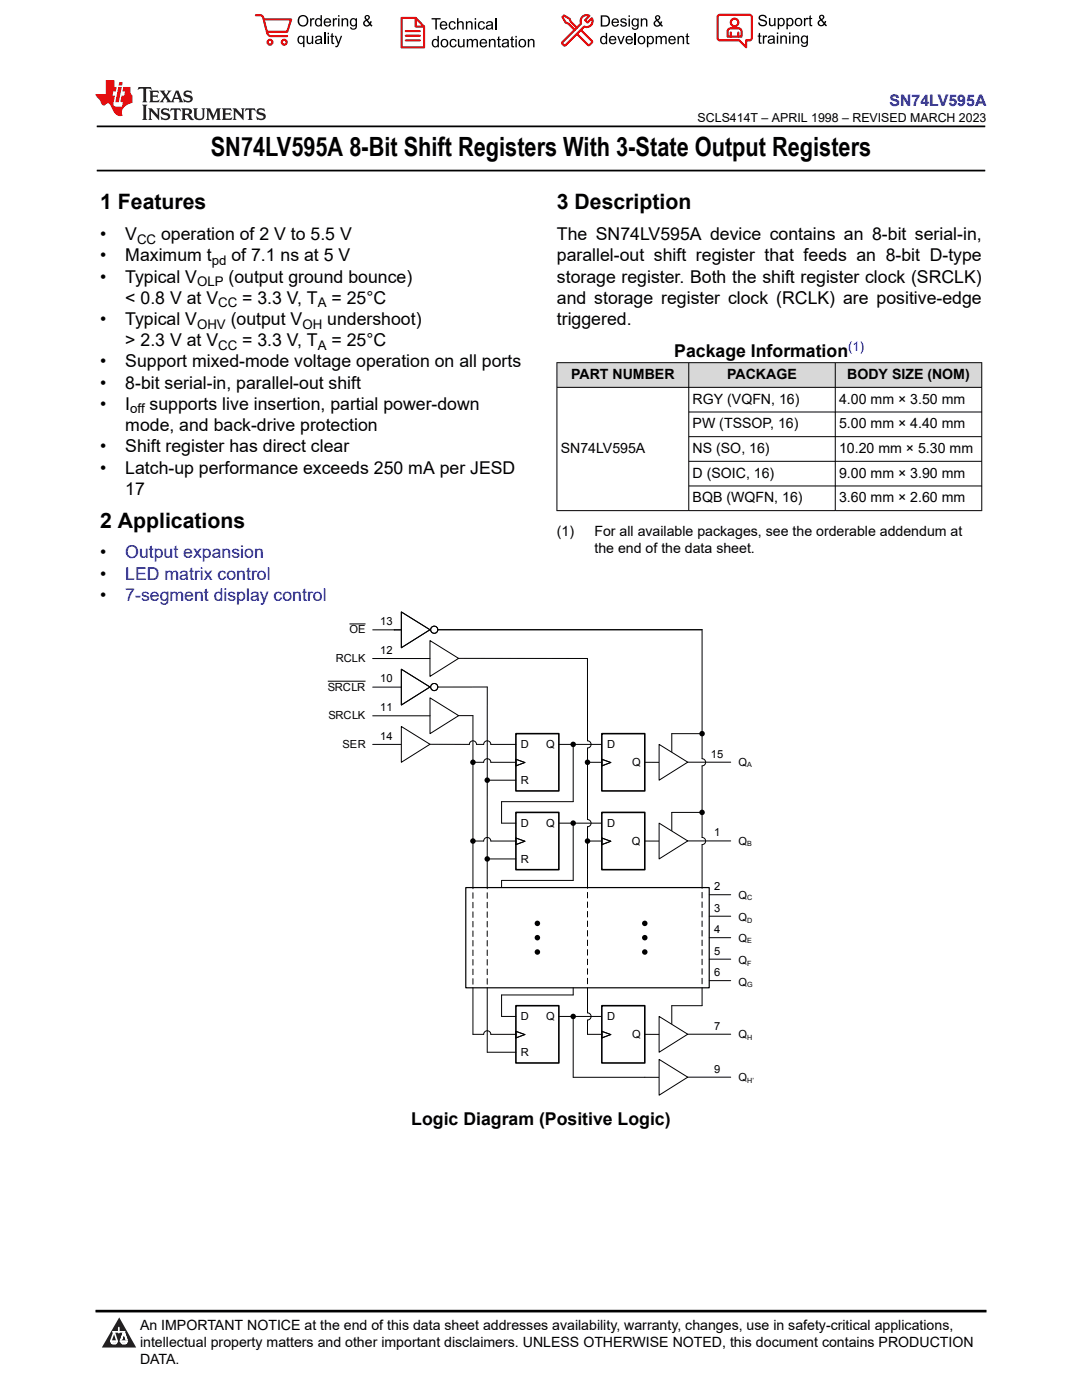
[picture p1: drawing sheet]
<svg xmlns="http://www.w3.org/2000/svg" width="216mm" height="279mm" viewBox="0 0 216 279" stroke-linecap="round" stroke-linejoin="round" font-family="sans-serif">
<defs><g id="words">
<text font-size="5.3" x="42.1" y="31.2">SN74LV595A 8-Bit Shift Registers With 3-State Output Registers</text>
<g font-size="4.2">
<text x="20" y="41.8">1 Features</text>
<text x="111.1" y="41.8">3 Description</text>
<text x="20" y="105.3">2 Applications</text>
</g>
<g font-size="3.5">
<text x="20" y="47.9">•</text>
<text x="25" y="47.9">V</text>
<text x="32.2" y="47.9">operation of 2 V to 5.5 V</text>
<text x="111.1" y="47.9">The SN74LV595A device contains an 8-bit serial-in,</text>
<text x="20" y="52.2">•</text>
<text x="25" y="52.2">Maximum t</text>
<text x="46.2" y="52.2">of 7.1 ns at 5 V</text>
<text x="111.1" y="52.2">parallel-out shift register that feeds an 8-bit D-type</text>
<text x="20" y="56.4">•</text>
<text x="25" y="56.4">Typical V</text>
<text x="45.6" y="56.4">(output ground bounce)</text>
<text x="111.1" y="56.4">storage register. Both the shift register clock (SRCLK)</text>
<text x="20" y="64.9">•</text>
<text x="25" y="64.9">Typical V</text>
<text x="25" y="60.6">&lt; 0.8 V at V</text>
<text x="46" y="64.9">(output V</text>
<text x="48.3" y="60.6">= 3.3 V, T</text>
<text x="65.3" y="64.9">undershoot)</text>
<text x="66.1" y="60.6">= 25°C</text>
<text x="111.1" y="60.6">and storage register clock (RCLK) are positive-edge</text>
<text x="111.1" y="64.9">triggered.</text>
<text x="25" y="69.1">&gt; 2.3 V at V</text>
<text x="48.3" y="69.1">= 3.3 V, T</text>
<text x="66.1" y="69.1">= 25°C</text>
<text x="134.5" y="71.2">Package Information</text>
<text x="20" y="73.3">•</text>
<text x="20" y="77.6">•</text>
<text x="25" y="73.3">Support mixed-mode voltage operation on all ports</text>
<text x="25" y="77.6">8-bit serial-in, parallel-out shift</text>
<text x="20" y="81.8">•</text>
<text x="25" y="81.8">I</text>
<text x="29.9" y="81.8">supports live insertion, partial power-down</text>
<text x="25" y="86">mode, and back-drive protection</text>
<text x="20" y="90.3">•</text>
<text x="20" y="94.5">•</text>
<text x="25" y="90.3">Shift register has direct clear</text>
<text x="25" y="94.5">Latch-up performance exceeds 250 mA per JESD</text>
<text x="25" y="98.7">17</text>
<text x="20" y="111.4">•</text>
<text x="20" y="115.7">•</text>
<text x="20" y="119.9">•</text>
<text x="82.1" y="224.6">Logic Diagram (Positive Logic)</text>
</g>
<g font-size="3.5" fill="#00f">
<text x="25" y="111.4">Output expansion</text>
<text x="25" y="115.7">LED matrix control</text>
<text x="25" y="119.9">7-segment display control</text>
</g>
<text font-size="3.2" fill="#00f" x="177.5" y="21.1">SN74LV595A</text>
<g font-size="2.8">
<text x="114" y="75.7">PART NUMBER</text>
<text x="145.1" y="75.7">PACKAGE</text>
<text x="169.1" y="75.7">BODY SIZE (NOM)</text>
<text x="138.2" y="80.6">RGY (VQFN, 16)</text>
<text x="167.4" y="80.6">4.00 mm × 3.50 mm</text>
<text x="138.2" y="85.5">PW (TSSOP, 16)</text>
<text x="167.4" y="85.5">5.00 mm × 4.40 mm</text>
<text x="111.9" y="90.4">SN74LV595A</text>
<text x="138.2" y="90.4">NS (SO, 16)</text>
<text x="138.2" y="95.3">D (SOIC, 16)</text>
<text x="167.4" y="90.4">10.20 mm × 5.30 mm</text>
<text x="167.4" y="95.3">9.00 mm × 3.90 mm</text>
<text x="138.2" y="100.3">BQB (WQFN, 16)</text>
<text x="167.4" y="100.3">3.60 mm × 2.60 mm</text>
<text x="111.1" y="107.1">(1)</text>
<text x="118.6" y="107.1">For all available packages, see the orderable addendum at</text>
<text x="118.6" y="110.4">the end of the data sheet.</text>
<text x="27.9" y="265.5">An IMPORTANT NOTICE at the end of this data sheet addresses availability, warranty, changes, use in safety-critical applications,</text>
<text x="27.9" y="268.9">intellectual property matters and other important disclaimers. UNLESS OTHERWISE NOTED, this document contains PRODUCTION</text>
<text x="27.9" y="272.3">DATA.</text>
</g>
<g font-size="2.6">
<text x="27.4" y="48.6">CC</text>
<text x="42.2" y="52.9">pd</text>
<text x="39.3" y="57.1">OLP</text>
<text x="39.3" y="65.6">OHV</text>
<text x="43.5" y="61.3">CC</text>
<text x="60.3" y="65.6">OH</text>
<text x="63.4" y="61.3">A</text>
<text x="43.5" y="69.8">CC</text>
<text x="63.4" y="69.8">A</text>
<text x="26" y="82.5">off</text>
</g>
<text font-size="2.6" fill="#00f" x="169.2" y="70">(1)</text>
<text font-size="2.5" x="139.2" y="24.3">SCLS414T – APRIL 1998 – REVISED MARCH 2023</text>
<g font-size="2.2">
<text x="75.9" y="124.7">13</text>
<text x="69.7" y="126.4">OE</text>
<text x="75.9" y="130.4">12</text>
<text x="65.4" y="137.8">SRCLR</text>
<text x="67" y="132.1">RCLK</text>
<text x="75.9" y="136.1">10</text>
<text x="65.5" y="143.5">SRCLK</text>
<text x="75.9" y="141.8">11</text>
<text x="68.4" y="149.3">SER</text>
<text x="75.9" y="147.6">14</text>
<text x="104" y="149.3">D</text>
<text x="109" y="149.2">Q</text>
<text x="121.1" y="149.3">D</text>
<text x="126.2" y="152.8">Q</text>
<text x="141.9" y="151.2">15</text>
<text x="147.4" y="152.8">Q</text>
<text x="104" y="156.4">R</text>
<text x="104" y="165">D</text>
<text x="109" y="165">Q</text>
<text x="121.1" y="165">D</text>
<text x="142.5" y="166.9">1</text>
<text x="104" y="172.2">R</text>
<text x="126.1" y="168.6">Q</text>
<text x="147.4" y="168.6">Q</text>
<text x="142.5" y="177.7">2</text>
<text x="147.4" y="179.3">Q</text>
<text x="142.5" y="182">3</text>
<text x="147.4" y="183.8">Q</text>
<text x="142.5" y="186.3">4</text>
<text x="142.5" y="190.5">5</text>
<text x="147.4" y="187.9">Q</text>
<text x="142.5" y="194.8">6</text>
<text x="147.4" y="192.4">Q</text>
<text x="147.4" y="196.7">Q</text>
<text x="104" y="203.7">D</text>
<text x="109" y="203.6">Q</text>
<text x="121.1" y="203.7">D</text>
<text x="126.2" y="207.2">Q</text>
<text x="142.5" y="205.6">7</text>
<text x="147.4" y="207.2">Q</text>
<text x="104" y="210.8">R</text>
<text x="142.5" y="214.2">9</text>
<text x="147.4" y="215.8">Q</text>
</g>
<g font-size="1.4">
<text x="149.1" y="153.2">A</text>
<text x="149.1" y="168.9">B</text>
<text x="149.1" y="179.6">C</text>
<text x="149.1" y="184.1">D</text>
<text x="149.1" y="188.2">E</text>
<text x="149.1" y="192.7">F</text>
<text x="149.1" y="197">G</text>
<text x="149.1" y="207.5">H</text>
<text x="149.1" y="216.1">H’</text>
</g>
</g></defs>
<path d="M19.3 25.2h177.3M19.3 34h177.3" fill="none" stroke="#000" stroke-width=".35"/>
<g fill="#d8d8d8">
<path d="M111.1 72.4h84.8v4.9h-84.8z" fill-rule="evenodd"/>
<path d="M111.2 72.4h26.2v4.8h-26.2z" fill-rule="evenodd"/>
<path d="M137.5 72.4h29.1v4.8h-29.1z" fill-rule="evenodd"/>
<path d="M166.7 72.4h29.1v4.8h-29.1z" fill-rule="evenodd"/>
</g>
<path d="M111.1 72.4h84.9M111.1 77.3h84.9M111.1 72.3v29.7M137.4 72.3v29.7M166.7 72.3v29.7M195.9 72.3v29.7M137.4 82.2h58.6M137.4 87.1h58.6M137.4 92.1h58.6M137.4 97h58.6M196 101.9h-84.9" fill="none" stroke="#000" stroke-width=".2"/>
<path d="M85.8 139.3l5.7 3.5-5.7 3.6z" fill="#fff"/>
<path d="M85.8 139.3l5.7 3.5-5.7 3.6z" fill="none" stroke="#000" stroke-width=".2"/>
<path d="M85.8 127.8l5.7 3.6-5.7 3.6z" fill="#fff"/>
<g fill="none" stroke="#000" stroke-width=".2">
<path d="M74.4 137.1h5.7M78.7 125.7h1.4M80.1 122.1l5.7 3.6-5.7 3.6zM80.1 133.6l5.7 3.5-5.7 3.6zM85.8 127.8l5.7 3.6-5.7 3.6zM87.4 125.7h52.7M97.2 137.1h-9.8"/>
<circle cx="86.6" cy="125.7" r=".72"/>
<circle cx="86.6" cy="137.1" r=".72"/>
</g>
<path d="M102.9 146.4h8.6v11.4h-8.6z" fill-rule="evenodd" fill="#fff"/>
<path d="M102.9 146.4h8.6v11.4h-8.6z" fill="none" stroke="#000" stroke-width=".32"/>
<g fill="none" stroke="#000" stroke-width=".2">
<path d="M65.4 135.9h7.5M69.7 124.5h3.2M97.2 137.1v40M117.2 131.4v16.4M140.1 125.7v25.7M74.4 148.6h5.7M94 152.1h.4M94.4 142.8v34.3M96.9 155.7h6M114 148.6h.4v11.4h-14.3v4.3M116.9 152.1h.3M128.7 152.1h2.8"/>
<path d="M140.1 146.4h-6.1v3.7M111.5 164.3h8.6M141.5 178.6h4.3"/>
</g>
<g fill="#000">
<circle cx="94.4" cy="152.1" r=".55"/>
<circle cx="97.2" cy="155.7" r=".55"/>
<circle cx="114.4" cy="148.6" r=".55"/>
<circle cx="117.2" cy="152.1" r=".55"/>
<circle cx="140.1" cy="146.4" r=".55"/>
</g>
<path d="M92.9 177.1h48.6v20h-48.6z" fill="none" stroke="#000" stroke-width=".24"/>
<path d="M94.4 196.4v-19.3M97.2 196.4v-19.3M117.2 196.3v-19.2M140.1 196.3v-19.2" fill="none" stroke="#000" stroke-width=".2" stroke-dasharray="1.1 .8"/>
<path d="M131.5 148.6l5.7 3.5-5.7 3.6z" fill="#fff"/>
<g fill="none" stroke="#000" stroke-width=".2">
<path d="M74.4 131.4h11.4M91.5 131.4h25.7M74.4 142.9h11.4M91.5 142.8h2.9M93.7 148.6a.71 .71 0 0 1 .7-.8 .71 .71 0 0 1 .7 .8h1.4M94.4 152.1h2.1M97.9 152.1h5M97.9 148.6h5M102.9 151.5l1.8 .7-1.8 .6zM111.5 148.6h8.6M131.5 148.6l5.7 3.5-5.7 3.6zM137.2 152.1h8.6"/>
<path d="M140.1 151.4a.71 .71 0 0 1 .7 .7 .71 .71 0 0 1-.7 .7"/>
</g>
<path d="M102.9 162.1h8.6v11.5h-8.6z" fill-rule="evenodd" fill="#fff"/>
<path d="M102.9 162.1h8.6v11.5h-8.6z" fill="none" stroke="#000" stroke-width=".32"/>
<path d="M94 167.8h2.5M96.9 171.4h6M97.9 167.8h5M100.1 164.3h2.8M102.9 167.2l1.8 .7-1.8 .7z" fill="none" stroke="#000" stroke-width=".2"/>
<g fill="#000">
<circle cx="94.4" cy="167.8" r=".55"/>
<circle cx="97.2" cy="171.4" r=".55"/>
</g>
<path d="M120.1 146.4h8.6v11.4h-8.6z" fill-rule="evenodd" fill="#fff"/>
<path d="M120.1 146.4h8.6v11.4h-8.6z" fill="none" stroke="#000" stroke-width=".32"/>
<path d="M96.5 148.6a.71 .71 0 0 1 .7-.8 .71 .71 0 0 1 .7 .8M96.5 152.1a.71 .71 0 0 1 .7-.7 .71 .71 0 0 1 .7 .7M117.2 152.1h2.9M120.1 151.5l1.8 .7-1.8 .6zM140.1 152.8v14.3M96.5 167.8a.71 .71 0 0 1 .7-.7 .71 .71 0 0 1 .7 .7" fill="none" stroke="#000" stroke-width=".2"/>
<path d="M120.1 162.1h8.6v11.5h-8.6z" fill-rule="evenodd" fill="#fff"/>
<path d="M120.1 162.1h8.6v11.5h-8.6z" fill="none" stroke="#000" stroke-width=".32"/>
<path d="M120.1 167.2l1.8 .7-1.8 .7zM128.7 167.8l2.8 .1M140.1 162.1h-6.1v3.7" fill="none" stroke="#000" stroke-width=".2"/>
<circle cx="140.1" cy="162.1" r=".55" fill="#000"/>
<path d="M131.5 164.3l5.7 3.5-5.7 3.6z" fill="#fff"/>
<path d="M117.2 147.8a.71 .71 0 0 1 .7 .8 .71 .71 0 0 1-.7 .7v14.3a.71 .71 0 0 1 .7 .7 .71 .71 0 0 1-.7 .7v12.1M114 164.3h.4v11.4h-14.3v1.4M131.5 164.3l5.7 3.5-5.7 3.6zM137.2 167.8h8.6M140.1 167.1a.71 .71 0 0 1 .7 .7 .71 .71 0 0 1-.7 .8v8.5" fill="none" stroke="#000" stroke-width=".2"/>
<circle cx="114.4" cy="164.3" r=".55" fill="#000"/>
<path d="M80.1 145l5.7 3.5-5.7 3.6z" fill="#fff"/>
<g fill="none" stroke="#000" stroke-width=".2">
<path d="M74.4 125.7h4.3M80.1 145l5.7 3.5-5.7 3.6zM85.8 148.5l7.9 .1M116.9 167.8h3.2M106.9 184.3h.3M106.9 187.1h.3M106.9 190h.3M128.3 184.3h.4M128.3 187.1h.4M128.3 190h.4M141.5 187.1h4.3M141.5 182.8h4.3"/>
<path d="M141.5 191.4h4.3M141.5 195.7h4.3"/>
</g>
<g fill="#000">
<circle cx="117.2" cy="167.8" r=".55"/>
<circle cx="107.2" cy="190" r=".55"/>
<circle cx="107.2" cy="187.1" r=".55"/>
<circle cx="107.2" cy="184.3" r=".55"/>
<circle cx="128.7" cy="190" r=".55"/>
<circle cx="128.7" cy="187.1" r=".55"/>
<circle cx="128.7" cy="184.3" r=".55"/>
</g>
<path d="M102.9 200.7h8.6v11.4h-8.6z" fill-rule="evenodd" fill="#fff"/>
<path d="M102.9 200.7h8.6v11.4h-8.6z" fill="none" stroke="#000" stroke-width=".32"/>
<path d="M97.2 210h5.7M114 202.9h.4v12.1h14.3M128.7 206.4h2.8M140.1 200.7h-6.1v3.7" fill="none" stroke="#000" stroke-width=".2"/>
<circle cx="114.4" cy="202.9" r=".55" fill="#000"/>
<path d="M131.5 202.9l5.7 3.5-5.7 3.6z" fill="#fff"/>
<path d="M94.4 206.4h2.1M97.9 206.4h5M102.9 205.8l1.8 .7-1.8 .6zM111.5 202.9h8.6M131.5 202.9l5.7 3.5-5.7 3.6zM137.2 206.4h8.6" fill="none" stroke="#000" stroke-width=".2"/>
<path d="M120.1 200.7h8.6v11.4h-8.6z" fill-rule="evenodd" fill="#fff"/>
<path d="M120.1 200.7h8.6v11.4h-8.6z" fill="none" stroke="#000" stroke-width=".32"/>
<path d="M96.5 206.4a.71 .71 0 0 1 .7-.7 .71 .71 0 0 1 .7 .7M117.2 206.4h2.9M120.1 205.8l1.8 .7-1.8 .6zM128.7 215h2.8" fill="none" stroke="#000" stroke-width=".2"/>
<path d="M131.5 211.4l5.7 3.6-5.7 3.6z" fill="#fff"/>
<path d="M94.4 197.1v9.3M97.2 197.1v12.9M114.4 197.1v1.5h-14.3v4.3h2.8M117.2 197.1v5a.71 .71 0 0 1 .7 .8 .71 .71 0 0 1-.7 .7v2.8M140.1 197.1v3.6M131.5 211.4l5.7 3.6-5.7 3.6zM137.2 215h8.6" fill="none" stroke="#000" stroke-width=".2"/>
<path d="M0 0h215.9v23.8h-215.9z" fill-rule="evenodd" fill="#fff"/>
<path d="M27.7 17.4l-.2 .6 .5-.3h.6v.1v2.2l-.2 .4h1l-.2-.4v-2.2v-.1h.5l.5 .3-.1-.6zM29.8 18.1l.2 .4v1.5l-.2 .4h1.9l.1-.6a1.08 1.08 0 0 1-1.3 .2v-.7h.6l.4 .2v-.6l-.4 .2h-.6v-.6l.2-.1a1 1 0 0 1 1 .2l-.1-.5zM31.8 18.1l1 1.1-1 1.2h.9l-.2-.2 .4-.7 .5 .7-.2 .2h1.6l-.2-.2 .1-.4h1l.1 .4-.1 .2h.9l-.2-.3-.8-2h-.5l-1 2.2-.8-1.1 .9-1.1h-.8l.2 .2-.5 .7-.3-.7 .1-.2zM35.2 18.5l.4 1h-.8zM36.8 18.2a.65 .65 0 0 0-.2 .7 .65 .65 0 0 0 .6 .5l.7 .2 .1 .2a.79 .79 0 0 1-.7 .4 .79 .79 0 0 1-.7-.5l.1 .7 .2-.1a.93 .93 0 0 0 1.1 .1 .93 .93 0 0 0 .4-1 1.46 1.46 0 0 0-1.2-.6l-.1-.3a1.09 1.09 0 0 1 1.2 .2l-.2-.6-.1 .1-.6-.2zM28.4 20.9l.2 .4v2.3l-.2 .3h1l-.2-.3v-2.3l.2-.4zM29.6 21.6l.2 .4v1.6l-.2 .3h.8l-.3-.3v-1.4l1.7 1.8v-2l.2-.4h-.8l.2 .2 .1 1.1-1.2-1.3zM32.3 21.8a.65 .65 0 0 0-.2 .7 .65 .65 0 0 0 .7 .4l.6 .2 .1 .2a.79 .79 0 0 1-.7 .4 .79 .79 0 0 1-.7-.5l.1 .7 .2-.1a.93 .93 0 0 0 1.1 .1 .93 .93 0 0 0 .4-.9 1.46 1.46 0 0 0-1.2-.6l-.1-.4a1.09 1.09 0 0 1 1.2 .2l-.2-.6-.1 .1-.6-.1zM34.1 21.6l-.1 .7a.63 .63 0 0 1 .7-.4l.1 1.7-.3 .3h1l-.2-.3v-1.7a.66 .66 0 0 1 .8 .4l-.1-.7zM36.2 21.6l.2 .4v1.6l-.2 .3h.9l-.2-.2v-.7h.5l.1 .2a.79 .79 0 0 0 1.2 .6l-1-.9a.61 .61 0 0 0 .6-.6 .61 .61 0 0 0-.5-.6zM36.9 21.9h.2a.47 .47 0 0 1 .5 .1 .47 .47 0 0 1 .1 .5l-.2 .2h-.6zM38.5 21.6l.2 .2a2.27 2.27 0 0 0 .4 2 1.04 1.04 0 0 0 1.7-.7v-1.3l.2-.2h-.8l.2 .4v1.1a.6 .6 0 0 1-.6 .6 .6 .6 0 0 1-.6-.6v-1.1l.3-.4zM41.1 21.6l.2 .4v1.6l-.2 .3h.7l-.2-.3v-1.5l.9 1.9 .8-1.9v1.5l-.2 .3h1l-.3-.3v-1.6l.3-.4h-.8l-.7 1.5-.7-1.5zM44.3 21.6l.2 .4v1.6l-.2 .3h1.9l.1-.5a1.09 1.09 0 0 1-1.3 .1v-.6h.6l.4 .1v-.6l-.4 .2h-.6v-.6l.2-.1a1.01 1.01 0 0 1 1 .3l-.1-.6zM46.4 21.6l.3 .4v1.6l-.3 .3h.8l-.2-.3v-1.4l1.6 1.8v-2l.2-.4h-.7l.2 .2v1.1l-1.2-1.3zM49 21.6l-.1 .7a.63 .63 0 0 1 .8-.4v1.7l-.3 .3h1l-.2-.3v-1.7a.66 .66 0 0 1 .8 .4l-.1-.7zM51.4 21.8a.65 .65 0 0 0-.2 .7 .65 .65 0 0 0 .6 .4l.6 .2 .2 .2a.79 .79 0 0 1-.8 .4 .79 .79 0 0 1-.6-.5l.1 .7 .2-.1a.93 .93 0 0 0 1 .1 .93 .93 0 0 0 .5-.9 1.46 1.46 0 0 0-1.3-.6l-.1-.4a1.09 1.09 0 0 1 1.3 .2l-.2-.6-.2 .1-.5-.1z" fill="#231f20"/>
<path d="M21.1 16v2.8h-2.1l.1 .3 .9 1a.95 .95 0 0 0 .9 .9 .59 .59 0 0 1 .6-.4 .59 .59 0 0 1 .5 .4l.4 .8a1.59 1.59 0 0 0 2.1 1.3 1.61 1.61 0 0 1 1-2.2l1-.4-.1-1.5a1.59 1.59 0 0 1-.4-1.6h-1.4l-.2 .9h.5l-.1 .8h-.5l-.2 1v.2l.4 .1-.2 .9h-.6a.73 .73 0 0 1-1.1-.7l.3-1.5h-.5l.2-.8h.5l.2-.9h-.5v-1.4zM23.6 17.4l-.6 3h.7l.6-3zM23.8 16.4l-.1 .7h.7l.1-.7z" fill="#ed1c24"/>
<g fill="#000">
<path d="M59.4 4.2a1.12 1.12 0 0 1 2.2 0 1.12 1.12 0 0 1-2.2 0zM59.9 3.5a.89 .89 0 0 0-.1 1.1 .89 .89 0 0 0 1.1 .4 .88 .88 0 0 0 .3-1.3 .88 .88 0 0 0-1.3-.2z" fill-rule="evenodd"/>
<path d="M59.5 7.3l.5-.2 .5 .3v-.3h.3v2.3h-.3v-.8a.74 .74 0 0 1-1 0 .74 .74 0 0 1-.1-1zM59.8 7.5a.57 .57 0 0 0-.2 .7 .57 .57 0 0 0 .8 .2 .57 .57 0 0 0 .1-.7 .57 .57 0 0 0-.7-.2z" fill-rule="evenodd"/>
<path d="M61.9 3.6h.2v.3l.2-.2 .3-.1 .2 .1-.1 .3a.36 .36 0 0 0-.5 0 .36 .36 0 0 0 0 .4v.9h-.3z" fill-rule="evenodd"/>
<path d="M61.2 7.1h.3v.9a.41 .41 0 0 0 .4 .6 .41 .41 0 0 0 .3-.6v-.9h.3v1.7h-.2v-.3a.58 .58 0 0 1-.7 .3 .58 .58 0 0 1-.4-.6z" fill-rule="evenodd"/>
<path d="M63 3.8l.5-.2 .5 .2v-.8h.2v2.3h-.2v-.2a.75 .75 0 0 1-1-.1 .75 .75 0 0 1-.1-1zM63.2 4a.57 .57 0 0 0-.1 .7 .57 .57 0 0 0 .8 .2 .57 .57 0 0 0 .1-.7 .57 .57 0 0 0-.8-.2z" fill-rule="evenodd"/>
<path d="M63 7.3a.74 .74 0 0 1 1-.1 .74 .74 0 0 1 .3 .9v.7h-.3v-.2a.57 .57 0 0 1-.8 .2 .57 .57 0 0 1-.2-.8l1-.3a.41 .41 0 0 0-.4-.4 .41 .41 0 0 0-.4 .4l-.3-.1zM63.2 8.2a.35 .35 0 0 0 .2 .5 .35 .35 0 0 0 .5-.3l.1-.4z" fill-rule="evenodd"/>
<path d="M65.4 6.5h.3v.3h-.3zM65.4 7.1h.3v1.7h-.3z" fill-rule="evenodd"/>
<path d="M64.8 3.8a.76 .76 0 0 1 .9-.1 .76 .76 0 0 1 .4 .8h-1.2a.47 .47 0 0 0 .3 .6 .47 .47 0 0 0 .6-.4l.3 .1a.82 .82 0 0 1-1.3 .3 .82 .82 0 0 1 0-1.3zM65 4l-.1 .3h.9l-.3-.4z" fill-rule="evenodd"/>
<path d="M66.4 3.6h.3v.3l.1-.2 .4-.1 .1 .1-.1 .3a.36 .36 0 0 0-.4 0 .36 .36 0 0 0-.1 .4v.9h-.3z" fill-rule="evenodd"/>
<path d="M66.1 6.7l.3-.1v.5h.3v.3h-.3v.9l.1 .2h.2v.3a.41 .41 0 0 1-.4-.1 .41 .41 0 0 1-.2-.4v-.9h-.2v-.3h.2z" fill-rule="evenodd"/>
<path d="M66.8 7.1h.3l.4 1.4 .5-1.4h.3l-.6 1.7a.57 .57 0 0 1-.8 .6v-.3a.37 .37 0 0 0 .5-.3z" fill-rule="evenodd"/>
<path d="M67.5 3h.2v.3h-.2zM67.5 3.6h.2v1.7h-.2z" fill-rule="evenodd"/>
<path d="M68.2 3.6h.2v.3a.58 .58 0 0 1 .7-.3 .58 .58 0 0 1 .4 .7v1h-.3v-1a.4 .4 0 0 0-.4-.5 .4 .4 0 0 0-.4 .6v.9h-.2z" fill-rule="evenodd"/>
<path d="M70 3.8l.5-.2 .5 .2v-.2h.2v1.5a.71 .71 0 0 1-.5 .8 .71 .71 0 0 1-.8-.5h.2a.46 .46 0 0 0 .6 .3 .46 .46 0 0 0 .3-.6 .78 .78 0 0 1-1.1-.2 .78 .78 0 0 1 .1-1.1zM70.2 4a.53 .53 0 0 0-.1 .8 .53 .53 0 0 0 .8 0 .54 .54 0 0 0 0-.7 .54 .54 0 0 0-.7-.1z" fill-rule="evenodd"/>
<path d="M72.9 3.1a.53 .53 0 0 1 .8 .1 .53 .53 0 0 1-.3 .8l.4 .5 .1-.3 .3 .1-.2 .5 .3 .3-.2 .2-.3-.3a.71 .71 0 0 1-1.2 .1 .71 .71 0 0 1 .4-1.1l-.3-.5zM73 3.5a.3 .3 0 0 0 .6 0 .3 .3 0 0 0-.6 0zM72.9 4.3a.45 .45 0 0 0 0 .7 .45 .45 0 0 0 .7-.2l-.5-.6z" fill-rule="evenodd"/>
<path d="M86.1 3.6h1.8v.3h-.7v2h-.3v-2h-.8z" fill-rule="evenodd"/>
<path d="M86.3 8l.5-.2 .5 .2v-.8h.3v2.2h-.3v-.2a.76 .76 0 0 1-1 0 .76 .76 0 0 1-.1-1zM86.6 8.1a.58 .58 0 0 0-.2 .8 .58 .58 0 0 0 .8 .2 .58 .58 0 0 0 .1-.8 .58 .58 0 0 0-.7-.2z" fill-rule="evenodd"/>
<path d="M88.2 7.9a.81 .81 0 0 1 1.1 .2 .81 .81 0 0 1-.2 1.1 .81 .81 0 0 1-1.1-.1l-.1-.8zM88.3 8.1a.57 .57 0 0 0 0 .9 .57 .57 0 0 0 .8 0 .57 .57 0 0 0 0-.8 .57 .57 0 0 0-.8-.1z" fill-rule="evenodd"/>
<path d="M88 4.4a.77 .77 0 0 1 .9-.1 .77 .77 0 0 1 .4 .8h-1.3a.48 .48 0 0 0 .4 .6 .48 .48 0 0 0 .6-.3h.3a.83 .83 0 0 1-1.3 .4 .83 .83 0 0 1 0-1.4zM88.2 4.6l-.2 .3h1l-.3-.4z" fill-rule="evenodd"/>
<path d="M89.7 4.4a.7 .7 0 0 1 1.2 .3l-.2 .1a.45 .45 0 0 0-.6-.3 .45 .45 0 0 0-.3 .6 .45 .45 0 0 0 .3 .6 .45 .45 0 0 0 .6-.4h.3a.76 .76 0 0 1-1.1 .6 .76 .76 0 0 1-.3-1.1z" fill-rule="evenodd"/>
<path d="M89.9 8a.7 .7 0 0 1 1.2 .3h-.3a.45 .45 0 0 0-.5-.3 .45 .45 0 0 0-.3 .6 .45 .45 0 0 0 .3 .6 .45 .45 0 0 0 .6-.4l.2 .1a.76 .76 0 0 1-1 .5 .76 .76 0 0 1-.4-1.1z" fill-rule="evenodd"/>
<path d="M91.2 3.6h.3v.8a.59 .59 0 0 1 .7-.2 .59 .59 0 0 1 .3 .7v1h-.2v-1a.4 .4 0 0 0-.5-.4 .4 .4 0 0 0-.3 .5v.9h-.3z" fill-rule="evenodd"/>
<path d="M91.4 7.8h.2v.9a.41 .41 0 0 0 .5 .5 .41 .41 0 0 0 .3-.5v-.9h.3v1.6h-.3v-.2a.58 .58 0 0 1-.7 .3 .58 .58 0 0 1-.3-.7z" fill-rule="evenodd"/>
<path d="M93 4.2h.2v.3a.59 .59 0 0 1 .7-.3 .59 .59 0 0 1 .4 .7v1h-.3v-1a.41 .41 0 0 0-.4-.5 .41 .41 0 0 0-.4 .6v.9h-.2z" fill-rule="evenodd"/>
<path d="M93.1 7.8h.3v.2a.56 .56 0 0 1 1 0 .54 .54 0 0 1 .6-.2 .54 .54 0 0 1 .4 .5v1.1h-.3v-1a.34 .34 0 0 0-.3-.4 .34 .34 0 0 0-.4 .3v1.1h-.3v-1a.38 .38 0 0 0-.5-.4 .38 .38 0 0 0-.2 .6v.8h-.3z" fill-rule="evenodd"/>
<path d="M94.7 3.6h.3v.3h-.3zM94.7 4.2h.3v1.7h-.3z" fill-rule="evenodd"/>
<path d="M95.5 4.4a.7 .7 0 0 1 1.3 .3l-.3 .1a.45 .45 0 0 0-.6-.3 .45 .45 0 0 0-.3 .6 .45 .45 0 0 0 .3 .6 .45 .45 0 0 0 .6-.4h.3a.76 .76 0 0 1-1.1 .6 .76 .76 0 0 1-.3-1.1z" fill-rule="evenodd"/>
<path d="M95.9 8a.77 .77 0 0 1 .9-.2 .77 .77 0 0 1 .4 .9h-1.2a.48 .48 0 0 0 .3 .5 .48 .48 0 0 0 .6-.3h.3a.83 .83 0 0 1-1.3 .4 .83 .83 0 0 1 0-1.3zM96.1 8.1l-.1 .4h.9l-.2-.5z" fill-rule="evenodd"/>
<path d="M97.5 7.8h.3v.2a.59 .59 0 0 1 .7-.2 .59 .59 0 0 1 .4 .6v1h-.3v-1a.41 .41 0 0 0-.5-.4 .41 .41 0 0 0-.3 .5v.9h-.3z" fill-rule="evenodd"/>
<path d="M97.1 4.4a.74 .74 0 0 1 1-.1 .74 .74 0 0 1 .3 .9v.7h-.3v-.2a.59 .59 0 0 1-.8 .2 .59 .59 0 0 1-.3-.8l1.1-.3a.42 .42 0 0 0-.4-.4 .42 .42 0 0 0-.5 .4l-.2-.1zM97.3 5.3a.36 .36 0 0 0 .2 .5 .36 .36 0 0 0 .5-.2l.1-.5z" fill-rule="evenodd"/>
<path d="M99.4 7.4l.2-.2v.6h.3v.2h-.3v1l.1 .2h.2l.1 .2a.41 .41 0 0 1-.5 0 .41 .41 0 0 1-.1-.4v-1h-.2v-.2h.2z" fill-rule="evenodd"/>
<path d="M100.3 8a.74 .74 0 0 1 .9-.2 .74 .74 0 0 1 .3 .9l.1 .7h-.3v-.2a.59 .59 0 0 1-.8 .3 .59 .59 0 0 1-.3-.8l1-.3a.42 .42 0 0 0-.3-.4 .42 .42 0 0 0-.5 .3h-.3zM100.5 8.8a.36 .36 0 0 0 .1 .5 .36 .36 0 0 0 .5-.2l.2-.5z" fill-rule="evenodd"/>
<path d="M102 7.4l.3-.2v.6h.3v.2h-.3v1l.1 .2h.2v.2a.41 .41 0 0 1-.5 0 .41 .41 0 0 1-.1-.4v-1h-.2v-.2h.2z" fill-rule="evenodd"/>
<path d="M102.8 7.2h.3v.3h-.3zM102.8 7.8h.3v1.6h-.3z" fill-rule="evenodd"/>
<path d="M103.7 7.9a.81 .81 0 0 1 1.1 .2 .81 .81 0 0 1-.1 1.1 .81 .81 0 0 1-1.2-.1v-.8zM103.9 8.1a.57 .57 0 0 0-.1 .9 .57 .57 0 0 0 .8 0 .57 .57 0 0 0 0-.8 .57 .57 0 0 0-.7-.1z" fill-rule="evenodd"/>
<path d="M105.3 7.8h.3v.2a.59 .59 0 0 1 .7-.2 .59 .59 0 0 1 .4 .6v1h-.3v-1a.41 .41 0 0 0-.5-.4 .41 .41 0 0 0-.3 .5v.9h-.3z" fill-rule="evenodd"/>
<path d="M119.9 3.1h.7a1.12 1.12 0 0 1 1.1 1.1 1.12 1.12 0 0 1-1 1.1h-.8zM120.2 3.3v1.7h.4a.86 .86 0 0 0 .8-.8 .86 .86 0 0 0-.8-.9z" fill-rule="evenodd"/>
<path d="M119.9 7.4l.5-.3 .5 .3v-.8h.2v2.2h-.2v-.2a.75 .75 0 0 1-1 0 .75 .75 0 0 1-.1-1zM120.1 7.5a.57 .57 0 0 0-.1 .8 .57 .57 0 0 0 .8 .2 .57 .57 0 0 0 .1-.8 .57 .57 0 0 0-.8-.2z" fill-rule="evenodd"/>
<path d="M121.7 7.4a.76 .76 0 0 1 .9-.2 .76 .76 0 0 1 .4 .9h-1.2a.47 .47 0 0 0 .3 .5 .47 .47 0 0 0 .6-.3h.3a.82 .82 0 0 1-1.3 .4 .82 .82 0 0 1 0-1.3zM121.9 7.5l-.1 .3h.9l-.3-.4z" fill-rule="evenodd"/>
<path d="M122.2 3.9a.76 .76 0 0 1 .9-.2 .76 .76 0 0 1 .4 .9h-1.2a.47 .47 0 0 0 .4 .5 .47 .47 0 0 0 .5-.3h.3a.82 .82 0 0 1-1.3 .4 .82 .82 0 0 1 0-1.3zM122.5 4l-.2 .3h.9l-.2-.4z" fill-rule="evenodd"/>
<path d="M123.9 3.8a.71 .71 0 0 1 1.1 .3h-.2a.32 .32 0 0 0-.4-.3 .32 .32 0 0 0-.3 .4h.1a.75 .75 0 0 1 .9 .8 .72 .72 0 0 1-.7 .3 .72 .72 0 0 1-.7-.5h.3a.36 .36 0 0 0 .4 .4 .36 .36 0 0 0 .3-.5 .8 .8 0 0 1-.9-.7z" fill-rule="evenodd"/>
<path d="M123.2 7.2h.3l.4 1.3 .5-1.3h.3l-.7 1.6h-.2z" fill-rule="evenodd"/>
<path d="M125.4 3.1h.3v.3h-.3zM125.4 3.7h.3v1.6h-.3z" fill-rule="evenodd"/>
<path d="M125 7.4a.76 .76 0 0 1 .9-.2 .76 .76 0 0 1 .4 .9h-1.2a.47 .47 0 0 0 .3 .5 .47 .47 0 0 0 .6-.3h.3a.82 .82 0 0 1-1.3 .4 .82 .82 0 0 1 0-1.3zM125.2 7.5l-.1 .3h.9l-.2-.4z" fill-rule="evenodd"/>
<path d="M126.2 3.9l.5-.3 .5 .3v-.2h.2v1.4a.71 .71 0 0 1-.5 .8 .71 .71 0 0 1-.8-.5l.2 .1a.46 .46 0 0 0 .6 .2 .46 .46 0 0 0 .3-.6 .78 .78 0 0 1-1.1-.1 .78 .78 0 0 1 .1-1.1zM126.4 4a.53 .53 0 0 0-.1 .8 .53 .53 0 0 0 .8 0 .54 .54 0 0 0 0-.7 .54 .54 0 0 0-.7-.1z" fill-rule="evenodd"/>
<path d="M127.5 7.3a.8 .8 0 0 1 1.1 .2 .8 .8 0 0 1-.1 1.1 .8 .8 0 0 1-1.2-.1v-.8zM127.7 7.5a.56 .56 0 0 0-.1 .9 .56 .56 0 0 0 .8-.1 .56 .56 0 0 0 0-.7 .56 .56 0 0 0-.7-.1z" fill-rule="evenodd"/>
<path d="M127.9 3.7h.2v.2a.58 .58 0 0 1 .7-.2 .58 .58 0 0 1 .4 .6v1h-.3v-1a.4 .4 0 0 0-.4-.4 .4 .4 0 0 0-.4 .5v.9h-.2z" fill-rule="evenodd"/>
<path d="M129.1 7.2h.2v.2a.72 .72 0 0 1 1-.1 .72 .72 0 0 1 .2 1 .64 .64 0 0 1-.5 .5 .64 .64 0 0 1-.6-.2v.8h-.3zM129.5 7.5a.56 .56 0 0 0-.2 .8 .56 .56 0 0 0 .8 .2 .56 .56 0 0 0 .1-.8 .56 .56 0 0 0-.7-.2z" fill-rule="evenodd"/>
<path d="M130.8 7.2h.3v.2a.55 .55 0 0 1 .9 0 .53 .53 0 0 1 .6-.3 .53 .53 0 0 1 .4 .6v1.1h-.2v-1a.34 .34 0 0 0-.3-.4 .34 .34 0 0 0-.4 .3v1.1h-.3v-1a.37 .37 0 0 0-.5-.4 .37 .37 0 0 0-.2 .6v.8h-.3z" fill-rule="evenodd"/>
<path d="M130.8 3.2a.53 .53 0 0 1 .9 .1 .53 .53 0 0 1-.4 .8l.4 .5 .2-.4 .2 .1-.2 .5 .4 .3-.2 .3-.3-.4a.71 .71 0 0 1-1.2 .1 .71 .71 0 0 1 .3-1.1l-.2-.5zM130.9 3.6a.3 .3 0 0 0 .6 0 .3 .3 0 0 0-.6 0zM130.9 4.3a.45 .45 0 0 0 0 .7 .45 .45 0 0 0 .7-.2l-.5-.6z" fill-rule="evenodd"/>
<path d="M133.6 7.4a.76 .76 0 0 1 .9-.2 .76 .76 0 0 1 .3 .9h-1.2a.47 .47 0 0 0 .4 .5 .47 .47 0 0 0 .6-.3h.2a.82 .82 0 0 1-1.2 .4 .82 .82 0 0 1 0-1.3zM133.8 7.5l-.2 .3h1l-.3-.4z" fill-rule="evenodd"/>
<path d="M135.2 7.2h.2v.2a.58 .58 0 0 1 .7-.2 .58 .58 0 0 1 .4 .6v1h-.3v-1a.4 .4 0 0 0-.4-.4 .4 .4 0 0 0-.3 .5v.9h-.3z" fill-rule="evenodd"/>
<path d="M137 6.8l.3-.2v.6h.2v.2h-.2v1v.2h.2l.1 .2a.41 .41 0 0 1-.5 0 .41 .41 0 0 1-.1-.5v-.9h-.2v-.2h.2z" fill-rule="evenodd"/>
<path d="M151.6 3.1a.88 .88 0 0 1 1.4 .5h-.3a.49 .49 0 0 0-.5-.5 .49 .49 0 0 0-.5 .6l.1 .1a1.06 1.06 0 0 1 1.2 1 .95 .95 0 0 1-.9 .4 .95 .95 0 0 1-.8-.7h.3a.58 .58 0 0 0 .6 .5 .58 .58 0 0 0 .5-.6l-.2-.1a.95 .95 0 0 1-1.1-.9z" fill-rule="evenodd"/>
<path d="M151.4 6.7l.3-.2v.6h.2v.2h-.2v1v.2h.2l.1 .2a.41 .41 0 0 1-.5 0 .41 .41 0 0 1-.1-.5v-.9h-.2v-.2h.2z" fill-rule="evenodd"/>
<path d="M152.2 7.1h.3v.2l.1-.2h.4h.1l-.1 .3a.36 .36 0 0 0-.4 0 .36 .36 0 0 0-.1 .5v.8h-.3z" fill-rule="evenodd"/>
<path d="M153.3 7.3a.74 .74 0 0 1 1-.2 .74 .74 0 0 1 .3 .9l.1 .7h-.3l-.1-.2a.57 .57 0 0 1-.8 .3 .57 .57 0 0 1-.1-.9l.9-.2a.41 .41 0 0 0-.4-.4 .41 .41 0 0 0-.4 .3h-.3zM153.5 8.1a.35 .35 0 0 0 .2 .5 .35 .35 0 0 0 .5-.2l.1-.5z" fill-rule="evenodd"/>
<path d="M153.4 3.6h.3v.9a.41 .41 0 0 0 .4 .5 .41 .41 0 0 0 .4-.5v-.9h.2v1.6h-.2v-.2a.58 .58 0 0 1-.7 .2 .58 .58 0 0 1-.4-.6z" fill-rule="evenodd"/>
<path d="M155 6.5h.3v.3h-.3zM155 7.1h.3v1.6h-.3z" fill-rule="evenodd"/>
<path d="M155.2 3.6h.2v.2a.72 .72 0 0 1 1-.1 .72 .72 0 0 1 .2 1 .64 .64 0 0 1-.5 .5 .64 .64 0 0 1-.6-.2v.8h-.3zM155.6 3.9a.56 .56 0 0 0-.2 .8 .56 .56 0 0 0 .8 .2 .56 .56 0 0 0 .1-.8 .56 .56 0 0 0-.7-.2z" fill-rule="evenodd"/>
<path d="M155.7 7.1h.3v.2a.58 .58 0 0 1 .7-.2 .58 .58 0 0 1 .3 .6v1h-.3v-1a.4 .4 0 0 0-.4-.4 .4 .4 0 0 0-.3 .5v.9h-.3z" fill-rule="evenodd"/>
<path d="M156.9 3.6h.3v.2a.72 .72 0 0 1 .9-.1 .72 .72 0 0 1 .2 1 .64 .64 0 0 1-.4 .5 .64 .64 0 0 1-.7-.2v.8h-.3zM157.3 3.9a.56 .56 0 0 0-.1 .8 .56 .56 0 0 0 .7 .2 .56 .56 0 0 0 .2-.8 .56 .56 0 0 0-.8-.2z" fill-rule="evenodd"/>
<path d="M157.4 6.5h.3v.3h-.3zM157.4 7.1h.3v1.6h-.3z" fill-rule="evenodd"/>
<path d="M158.1 7.1h.3v.2a.58 .58 0 0 1 .7-.2 .58 .58 0 0 1 .4 .6v1h-.3v-1a.4 .4 0 0 0-.5-.4 .4 .4 0 0 0-.3 .5v.9h-.3z" fill-rule="evenodd"/>
<path d="M158.8 3.7a.8 .8 0 0 1 1.1 .2 .8 .8 0 0 1-.1 1.1 .8 .8 0 0 1-1.1-.1l-.1-.8zM159 3.9a.56 .56 0 0 0-.1 .9 .56 .56 0 0 0 .9 0 .56 .56 0 0 0-.1-.8 .56 .56 0 0 0-.7-.1z" fill-rule="evenodd"/>
<path d="M160 7.3l.5-.2 .5 .2v-.2h.2v1.4a.71 .71 0 0 1-.5 .9 .71 .71 0 0 1-.9-.5h.3a.46 .46 0 0 0 .6 .2 .46 .46 0 0 0 .2-.6 .78 .78 0 0 1-1-.1 .78 .78 0 0 1 .1-1.1zM160.2 7.4a.53 .53 0 0 0-.1 .8 .53 .53 0 0 0 .8 0 .54 .54 0 0 0 0-.7 .54 .54 0 0 0-.7-.1z" fill-rule="evenodd"/>
<path d="M160.4 3.6h.3v.2l.1-.2h.4h.1l-.1 .3a.36 .36 0 0 0-.4 0 .36 .36 0 0 0-.1 .5v.8h-.3z" fill-rule="evenodd"/>
<path d="M161.5 3.2l.3-.2v.6h.3v.2h-.3v1v.2h.3v.2a.41 .41 0 0 1-.5 0 .41 .41 0 0 1-.1-.5v-.9h-.2v-.2h.2z" fill-rule="evenodd"/>
<path d="M163.6 3.1a.53 .53 0 0 1 .8 .1 .53 .53 0 0 1-.3 .8l.4 .5 .1-.3h.3l-.2 .5 .3 .3-.2 .3-.3-.3a.71 .71 0 0 1-1.2 .1 .71 .71 0 0 1 .4-1.2l-.3-.5zM163.7 3.5a.3 .3 0 0 0 .5 0 .3 .3 0 0 0-.5 0zM163.6 4.2a.45 .45 0 0 0 0 .8 .45 .45 0 0 0 .7-.3l-.5-.6z" fill-rule="evenodd"/>
</g>
<path d="M64.8 6.5v2.3M98.9 3.6v2.3M126.8 6.6v2.2" fill="none" stroke="#000" stroke-width=".28"/>
<g fill="none" stroke="#de0000" stroke-width=".42">
<path d="M51.1 3l1 .1a1.4 1.4 0 0 1 .6 1.2l.7 2.5a.95 .95 0 0 0 1.1 .4h2.8M52.7 3.9h5.4l-.8 2.4h-4M80.1 3.6h2.8v1.7h1.7v4.2h-4.5zM81 7.1h2.8M81 6.2h2.8M81 8.1h2.8M82.9 3.6l1.7 1.7M115.1 5.5l-1.3-1.2-.1-.5-1.2-.7-.3 .3 .7 1.1 .5 .2 1.3 1.3M115.9 6l2.2 2.2v.3l-.5 .5h-.3l-2.2-2.2zM115.9 6l.7-.7a1.19 1.19 0 0 0 1.3-.3 1.19 1.19 0 0 0 .2-1.4l-.9 .9-.4-.5 .8-.8a1.19 1.19 0 0 0-1.4 .1 1.19 1.19 0 0 0-.2 1.4l-3.8 3.7v.3l.3 .3h.3l2.3-2.2M143.2 3.2l.4-.2h6l.4 .2v4.4l-.2 .4-.9 .1v1.3l-1.4-1.3h-3.9l-.4-.3zM145.4 5.8l.4-.1h1.6a.61 .61 0 0 1 .6 .6v1h-2.8v-1z"/>
<path d="M145.8 6.5v.8M147.3 6.5v.8"/>
<circle cx="53.9" cy="8.4" r=".49"/>
<circle cx="56.7" cy="8.4" r=".49"/>
<circle cx="146.6" cy="4.5" r=".75"/>
</g>
<path d="M0 261.4h215.9v18h-215.9z" fill-rule="evenodd" fill="#fff"/>
<path d="M23.8 262.9l3.4 6h-6.9z" fill="#231f20"/>
<path d="M22.1 267.7h1.3l-.4 .5h-.3a.55 .55 0 0 1-.6-.5z" fill-rule="evenodd" fill="#fff"/>
<path d="M22.1 267.7h1.3l-.4 .5h-.3a.55 .55 0 0 1-.6-.5z" fill="none" stroke="#231f20" stroke-width=".34"/>
<path d="M22.1 267.7h1.3l-.4 .5h-.5zM22.6 265.8h.1M22.6 265.8h2.3zM23.7 265.9h.1M23.7 264.9v1zM24 267.7h.1" fill="none" stroke="#fff" stroke-width=".34"/>
<path d="M24.7 265.8l-.7 1.9z" fill="#fff"/>
<path d="M24.7 265.8l-.7 1.9z" fill="none" stroke="#fff" stroke-width=".34"/>
<path d="M24.7 265.8l.7 1.9z" fill="#fff"/>
<path d="M22.8 265.8l-.7 1.9zM22.8 265.8l.6 1.9zM24.7 265.8l.7 1.9zM25.3 267.7h.1" fill="none" stroke="#fff" stroke-width=".34"/>
<path d="M24.1 267.7h1.3a.65 .65 0 0 1-.6 .5 .65 .65 0 0 1-.7-.5z" fill-rule="evenodd" fill="#fff"/>
<path d="M24.1 267.7h1.3a.65 .65 0 0 1-.6 .5 .65 .65 0 0 1-.7-.5z" fill="none" stroke="#231f20" stroke-width=".34"/>
<path d="M24 267.7h.1M24.1 267.7h1.3l-.4 .5h-.5z" fill="none" stroke="#fff" stroke-width=".34"/>
<path d="M19 261.7h177.8" fill="none" stroke="#000" stroke-width=".53"/>
<use href="#words"/>
</svg>
